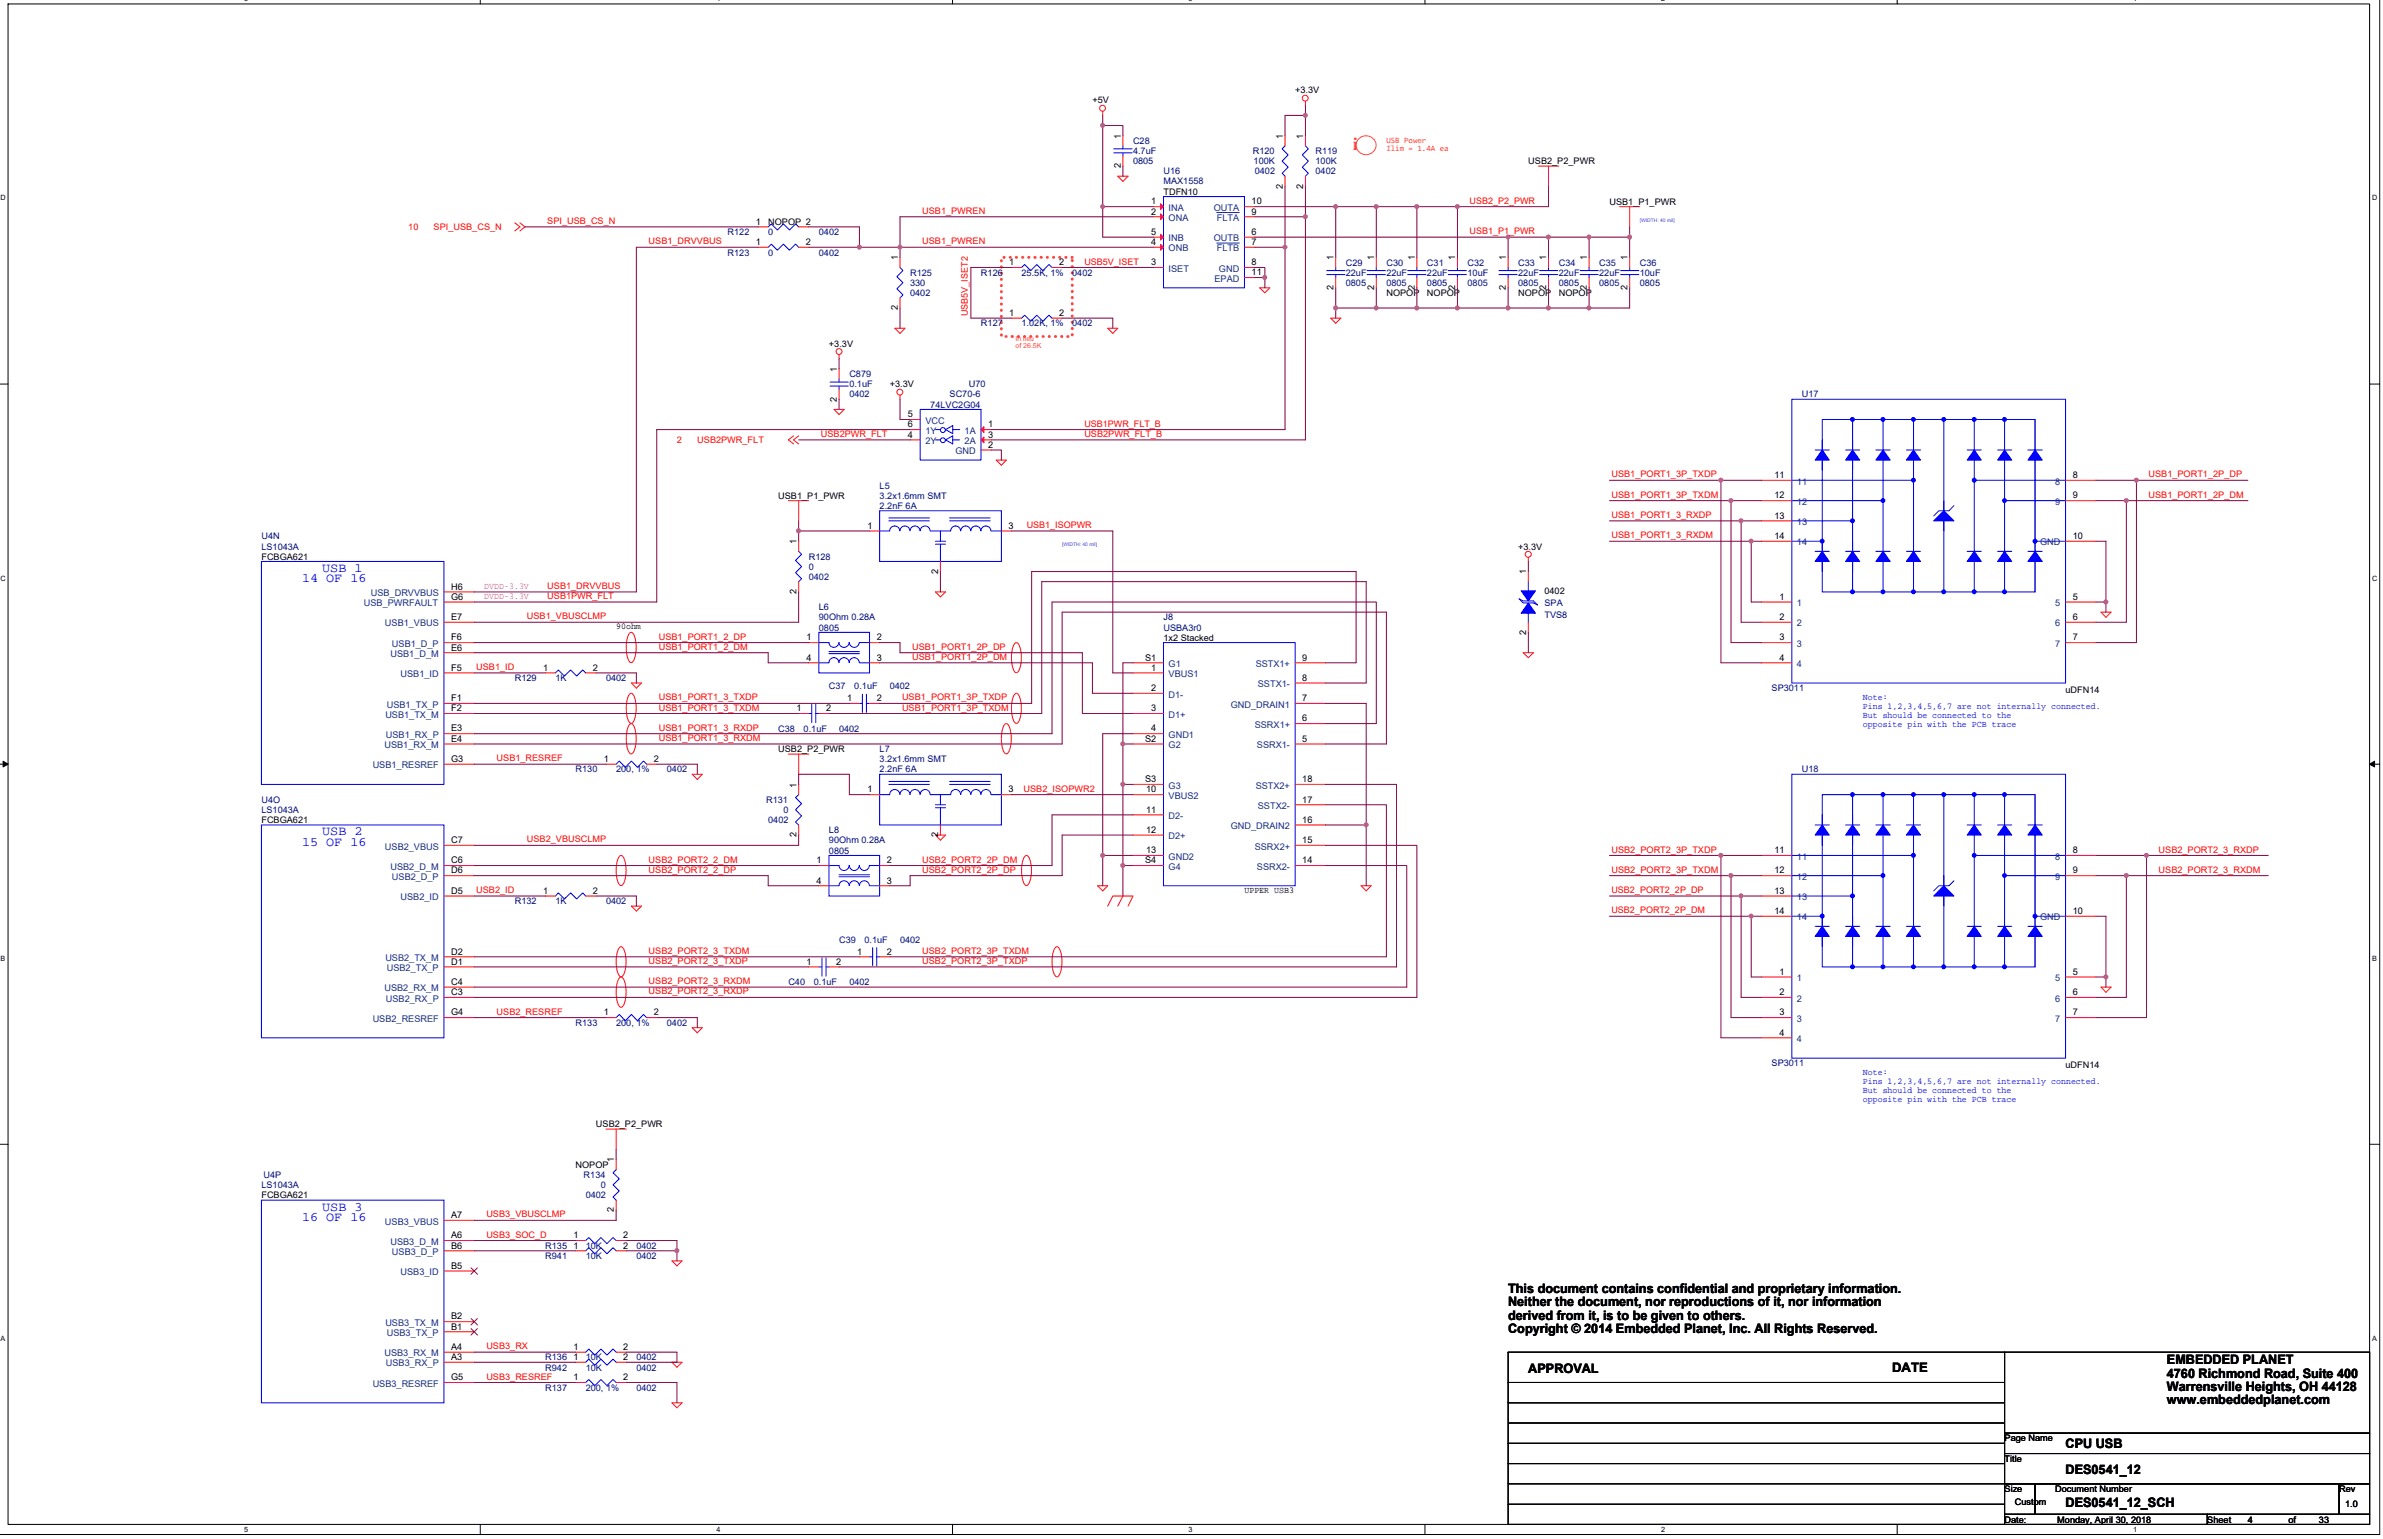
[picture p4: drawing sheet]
<svg xmlns="http://www.w3.org/2000/svg" width="275mm" height="177mm" viewBox="0 0 275 177" stroke-linecap="round" stroke-linejoin="round" font-family="sans-serif">
<defs><g id="words">
<text font-size="2.1" fill="#ff8000" x="156" y="17.3">i</text>
<g font-size="1.5" fill="#00f">
<text x="37.1" y="65.9">USB 1</text>
<text x="34.8" y="67.1">14 OF 16</text>
<text x="34.8" y="97.5">15 OF 16</text>
<text x="37.1" y="96.3">USB 2</text>
<text x="34.8" y="140.7">16 OF 16</text>
<text x="37.1" y="139.5">USB 3</text>
</g>
<g font-size="1.5">
<text x="173.9" y="149">This document contains confidential and proprietary information.</text>
<text x="173.9" y="150.6">Neither the document, nor reproductions of it, nor information</text>
<text x="173.9" y="152.1">derived from it, is to be given to others.</text>
<text x="173.9" y="153.7">Copyright © 2014 Embedded Planet, Inc. All Rights Reserved.</text>
<text x="176.2" y="158.3">APPROVAL</text>
<text x="218.1" y="158.2">DATE</text>
<text x="249.8" y="157.2">EMBEDDED PLANET</text>
<text x="249.8" y="158.8">4760 Richmond Road, Suite 400</text>
<text x="249.8" y="160.3">Warrensville Heights, OH 44128</text>
<text x="249.8" y="161.9">www.embeddedplanet.com</text>
<text x="238.1" y="166.9">CPU USB</text>
<text x="238.1" y="173.7">DES0541_12_SCH</text>
<text x="238.1" y="169.9">DES0541_12</text>
</g>
<g font-size="1.1">
<text x="129.2" y="16" transform="rotate(-90 129.2 16)">1</text>
<text x="147.9" y="16" transform="rotate(-90 147.9 16)">1</text>
<text x="150.2" y="16" transform="rotate(-90 150.2 16)">1</text>
<text x="129.2" y="19.4" transform="rotate(-90 129.2 19.4)">2</text>
<text x="132.7" y="23.6">1</text>
<text x="144.3" y="23.6">10</text>
<text x="147.9" y="21.7" transform="rotate(-90 147.9 21.7)">2</text>
<text x="150.2" y="21.7" transform="rotate(-90 150.2 21.7)">2</text>
<text x="87.1" y="25.9">1</text>
<text x="87.1" y="28.2">1</text>
<text x="92.9" y="28.2">2</text>
<text x="132.7" y="24.7">2</text>
<text x="132.7" y="28.2">4</text>
<text x="132.7" y="27.1">5</text>
<text x="144.3" y="27.1">6</text>
<text x="144.3" y="24.7">9</text>
<text x="144.3" y="28.2">7</text>
<text x="103.5" y="35.8" transform="rotate(-90 103.5 35.8)">2</text>
<text x="103.5" y="30" transform="rotate(-90 103.5 30)">1</text>
<text x="116.3" y="30.6">1</text>
<text x="122.1" y="30.6">2</text>
<text x="132.7" y="30.6">3</text>
<text x="144.3" y="30.6">8</text>
<text x="144.3" y="31.7">11</text>
<text x="153.7" y="33.4" transform="rotate(-90 153.7 33.4)">2</text>
<text x="153.7" y="30" transform="rotate(-90 153.7 30)">1</text>
<text x="158.4" y="33.4" transform="rotate(-90 158.4 33.4)">2</text>
<text x="158.4" y="30" transform="rotate(-90 158.4 30)">1</text>
<text x="163.1" y="33.4" transform="rotate(-90 163.1 33.4)">2</text>
<text x="163.1" y="30" transform="rotate(-90 163.1 30)">1</text>
<text x="167.8" y="33.4" transform="rotate(-90 167.8 33.4)">2</text>
<text x="167.8" y="30" transform="rotate(-90 167.8 30)">1</text>
<text x="173.6" y="33.4" transform="rotate(-90 173.6 33.4)">2</text>
<text x="173.6" y="30" transform="rotate(-90 173.6 30)">1</text>
<text x="178.3" y="33.4" transform="rotate(-90 178.3 33.4)">2</text>
<text x="178.3" y="30" transform="rotate(-90 178.3 30)">1</text>
<text x="182.9" y="33.4" transform="rotate(-90 182.9 33.4)">2</text>
<text x="182.9" y="30" transform="rotate(-90 182.9 30)">1</text>
<text x="187.6" y="33.4" transform="rotate(-90 187.6 33.4)">2</text>
<text x="187.6" y="30" transform="rotate(-90 187.6 30)">1</text>
<text x="116.3" y="36.4">1</text>
<text x="122.1" y="36.4">2</text>
<text x="96.5" y="46.3" transform="rotate(-90 96.5 46.3)">2</text>
<text x="96.5" y="42.9" transform="rotate(-90 96.5 42.9)">1</text>
<text x="104.7" y="49.3">6</text>
<text x="104.7" y="50.5">4</text>
<text x="104.7" y="48.1">5</text>
<text x="113.9" y="51.6">2</text>
<text x="113.9" y="49.3">1</text>
<text x="113.9" y="50.5">3</text>
<text x="204.6" y="55.1">11</text>
<text x="204.6" y="57.5">12</text>
<text x="204.6" y="59.8">13</text>
<text x="238.9" y="55.1">8</text>
<text x="238.9" y="57.5">9</text>
<text x="91.8" y="62.7" transform="rotate(-90 91.8 62.7)">1</text>
<text x="100" y="60.9">1</text>
<text x="116.3" y="60.9">3</text>
<text x="204.6" y="62.1">14</text>
<text x="238.9" y="62.1">10</text>
<text x="52" y="71.5">E7</text>
<text x="52" y="69.1">G6</text>
<text x="52" y="68">H6</text>
<text x="91.8" y="68.5" transform="rotate(-90 91.8 68.5)">2</text>
<text x="108.2" y="66.1" transform="rotate(-90 108.2 66.1)">2</text>
<text x="175.9" y="66.2" transform="rotate(-90 175.9 66.2)">1</text>
<text x="205.1" y="69.1">1</text>
<text x="205.1" y="71.5">2</text>
<text x="238.9" y="69.1">5</text>
<text x="238.9" y="71.5">6</text>
<text x="52" y="75">E6</text>
<text x="52" y="73.8">F6</text>
<text x="52" y="77.3">F5</text>
<text x="62.6" y="77.3">1</text>
<text x="68.3" y="77.3">2</text>
<text x="93" y="73.8">1</text>
<text x="93" y="76.1">4</text>
<text x="101.1" y="73.8">2</text>
<text x="101.1" y="76.1">3</text>
<text x="132" y="76.1">S1</text>
<text x="132.7" y="77.3">1</text>
<text x="150.1" y="76.1">9</text>
<text x="175.9" y="73.1" transform="rotate(-90 175.9 73.1)">2</text>
<text x="205.1" y="73.8">3</text>
<text x="205.1" y="76.1">4</text>
<text x="238.9" y="73.8">7</text>
<text x="52" y="82">F2</text>
<text x="52" y="80.8">F1</text>
<text x="91.8" y="82">1</text>
<text x="95.2" y="82">2</text>
<text x="97.7" y="80.8">1</text>
<text x="101.1" y="80.8">2</text>
<text x="132.7" y="79.7">2</text>
<text x="132.7" y="82">3</text>
<text x="150.1" y="78.5">8</text>
<text x="150.1" y="83.2">6</text>
<text x="150.1" y="80.8">7</text>
<text x="52" y="87.8">G3</text>
<text x="52" y="85.5">E4</text>
<text x="52" y="84.3">E3</text>
<text x="69.6" y="87.8">1</text>
<text x="75.4" y="87.8">2</text>
<text x="132" y="85.5">S2</text>
<text x="132.7" y="84.3">4</text>
<text x="150.1" y="85.5">5</text>
<text x="91.8" y="90.8" transform="rotate(-90 91.8 90.8)">1</text>
<text x="100" y="91.3">1</text>
<text x="116.3" y="91.3">3</text>
<text x="132" y="90.2">S3</text>
<text x="132.1" y="91.3">10</text>
<text x="132.1" y="93.7">11</text>
<text x="150.1" y="92.5">17</text>
<text x="150.1" y="90.2">18</text>
<text x="150.1" y="94.8">16</text>
<text x="52" y="97.2">C7</text>
<text x="52" y="99.5">C6</text>
<text x="52" y="100.7">D6</text>
<text x="91.8" y="96.5" transform="rotate(-90 91.8 96.5)">2</text>
<text x="94.1" y="99.5">1</text>
<text x="94.1" y="101.8">4</text>
<text x="102.2" y="99.5">2</text>
<text x="102.2" y="101.8">3</text>
<text x="108.2" y="96.5" transform="rotate(-90 108.2 96.5)">2</text>
<text x="132" y="99.5">S4</text>
<text x="132.1" y="96">12</text>
<text x="132.1" y="98.4">13</text>
<text x="150.1" y="97.2">15</text>
<text x="150.1" y="99.5">14</text>
<text x="204.6" y="98.4">11</text>
<text x="204.6" y="100.7">12</text>
<text x="238.9" y="98.4">8</text>
<text x="238.9" y="100.7">9</text>
<text x="52" y="103">D5</text>
<text x="62.6" y="103">1</text>
<text x="68.3" y="103">2</text>
<text x="204.6" y="103">13</text>
<text x="204.6" y="105.4">14</text>
<text x="238.9" y="105.4">10</text>
<text x="52" y="113.5">C4</text>
<text x="52" y="110">D2</text>
<text x="52" y="111.2">D1</text>
<text x="93" y="111.2">1</text>
<text x="96.4" y="111.2">2</text>
<text x="98.8" y="110">1</text>
<text x="102.2" y="110">2</text>
<text x="205.1" y="112.4">1</text>
<text x="238.9" y="112.4">5</text>
<text x="52" y="117">G4</text>
<text x="52" y="114.7">C3</text>
<text x="69.6" y="117">1</text>
<text x="75.4" y="117">2</text>
<text x="205.1" y="114.7">2</text>
<text x="205.1" y="117">3</text>
<text x="205.1" y="119.4">4</text>
<text x="238.9" y="114.7">6</text>
<text x="238.9" y="117">7</text>
<text x="70.8" y="134" transform="rotate(-90 70.8 134)">1</text>
<text x="52" y="140.4">A7</text>
<text x="52" y="142.7">A6</text>
<text x="52" y="143.9">B6</text>
<text x="66.1" y="143.9">1</text>
<text x="66.1" y="142.7">1</text>
<text x="70.8" y="139.8" transform="rotate(-90 70.8 139.8)">2</text>
<text x="71.9" y="143.9">2</text>
<text x="71.9" y="142.7">2</text>
<text x="52" y="146.3">B5</text>
<text x="52" y="155.6">A4</text>
<text x="52" y="152.1">B2</text>
<text x="52" y="153.3">B1</text>
<text x="66.1" y="155.6">1</text>
<text x="71.9" y="155.6">2</text>
<text x="52" y="159.1">G5</text>
<text x="52" y="156.8">A3</text>
<text x="66.1" y="156.8">1</text>
<text x="66.1" y="159.1">1</text>
<text x="71.9" y="156.8">2</text>
<text x="71.9" y="159.1">2</text>
</g>
<g font-size="1.1" fill="#004080">
<text x="134.7" y="24.3">INA</text>
<text x="134.7" y="25.5">ONA</text>
<text x="134.7" y="29">ONB</text>
<text x="134.7" y="27.8">INB</text>
<text x="139.9" y="24.3">OUTA</text>
<text x="139.9" y="27.8">OUTB</text>
<text x="140.3" y="25.5">FLTA</text>
<text x="140.3" y="29">FLTB</text>
<text x="134.7" y="31.3">ISET</text>
<text x="140" y="32.5">EPAD</text>
<text x="140.5" y="31.3">GND</text>
<text x="106.7" y="50">1Y</text>
<text x="106.7" y="51.2">2Y</text>
<text x="106.7" y="48.8">VCC</text>
<text x="110.1" y="52.4">GND</text>
<text x="111.2" y="50">1A</text>
<text x="111.2" y="51.2">2A</text>
<text x="207.2" y="55.8">11</text>
<text x="207.2" y="58.2">12</text>
<text x="236.9" y="55.8">8</text>
<text x="236.9" y="58.2">9</text>
<text x="207.2" y="60.5">13</text>
<text x="207.2" y="62.9">14</text>
<text x="235.2" y="62.9">GND</text>
<text x="41.9" y="69.9">USB_PWRFAULT</text>
<text x="42.8" y="68.7">USB_DRVVBUS</text>
<text x="207.2" y="69.9">1</text>
<text x="236.9" y="69.9">5</text>
<text x="44.4" y="72.2">USB1_VBUS</text>
<text x="45" y="75.7">USB1_D_M</text>
<text x="45.2" y="74.6">USB1_D_P</text>
<text x="134.7" y="76.9">G1</text>
<text x="144.8" y="76.9">SSTX1+</text>
<text x="207.2" y="72.2">2</text>
<text x="207.2" y="74.6">3</text>
<text x="207.2" y="76.9">4</text>
<text x="236.9" y="72.2">6</text>
<text x="236.9" y="74.6">7</text>
<text x="44.4" y="82.7">USB1_TX_M</text>
<text x="44.6" y="81.6">USB1_TX_P</text>
<text x="46.2" y="78.1">USB1_ID</text>
<text x="134.7" y="78.1">VBUS1</text>
<text x="134.7" y="80.4">D1-</text>
<text x="134.7" y="82.7">D1+</text>
<text x="141.9" y="81.6">GND_DRAIN1</text>
<text x="144.6" y="83.9">SSRX1+</text>
<text x="145" y="79.2">SSTX1-</text>
<text x="43" y="88.6">USB1_RESREF</text>
<text x="44.3" y="86.2">USB1_RX_M</text>
<text x="44.5" y="85.1">USB1_RX_P</text>
<text x="134.7" y="85.1">GND1</text>
<text x="134.7" y="86.2">G2</text>
<text x="144.9" y="86.2">SSRX1-</text>
<text x="134.7" y="92.1">VBUS2</text>
<text x="134.7" y="94.4">D2-</text>
<text x="134.7" y="90.9">G3</text>
<text x="141.9" y="95.6">GND_DRAIN2</text>
<text x="144.8" y="90.9">SSTX2+</text>
<text x="145" y="93.3">SSTX2-</text>
<text x="44.4" y="97.9">USB2_VBUS</text>
<text x="45" y="100.3">USB2_D_M</text>
<text x="45.2" y="101.4">USB2_D_P</text>
<text x="134.7" y="96.7">D2+</text>
<text x="134.7" y="99.1">GND2</text>
<text x="134.7" y="100.3">G4</text>
<text x="144.6" y="97.9">SSRX2+</text>
<text x="144.9" y="100.3">SSRX2-</text>
<text x="207.2" y="99.1">11</text>
<text x="207.2" y="101.4">12</text>
<text x="236.9" y="99.1">8</text>
<text x="236.9" y="101.4">9</text>
<text x="46.2" y="103.8">USB2_ID</text>
<text x="207.2" y="103.8">13</text>
<text x="207.2" y="106.1">14</text>
<text x="235.2" y="106.1">GND</text>
<text x="44.4" y="110.8">USB2_TX_M</text>
<text x="44.6" y="111.9">USB2_TX_P</text>
<text x="207.2" y="113.1">1</text>
<text x="236.9" y="113.1">5</text>
<text x="43" y="117.8">USB2_RESREF</text>
<text x="44.3" y="114.3">USB2_RX_M</text>
<text x="44.5" y="115.5">USB2_RX_P</text>
<text x="207.2" y="115.5">2</text>
<text x="207.2" y="117.8">3</text>
<text x="236.9" y="115.5">6</text>
<text x="236.9" y="117.8">7</text>
<text x="207.2" y="120.1">4</text>
<text x="44.4" y="141.2">USB3_VBUS</text>
<text x="45" y="143.5">USB3_D_M</text>
<text x="45.2" y="144.7">USB3_D_P</text>
<text x="46.2" y="147">USB3_ID</text>
<text x="44.4" y="152.8">USB3_TX_M</text>
<text x="44.6" y="154">USB3_TX_P</text>
<text x="43" y="159.8">USB3_RESREF</text>
<text x="44.3" y="156.3">USB3_RX_M</text>
<text x="44.5" y="157.5">USB3_RX_P</text>
</g>
<g font-size="1">
<text x="125.9" y="11.9">+5V</text>
<text x="149.3" y="10.8">+3.3V</text>
<text x="134.1" y="22.4">TDFN10</text>
<text x="176.2" y="18.9">USB2_P2_PWR</text>
<text x="185.5" y="23.6">USB1_P1_PWR</text>
<text x="88.6" y="25.9">NOPOP 2</text>
<text x="159.8" y="34.1">NOPOP</text>
<text x="164.5" y="34.1">NOPOP</text>
<text x="175" y="34.1">NOPOP</text>
<text x="179.7" y="34.1">NOPOP</text>
<text x="95.6" y="40">+3.3V</text>
<text x="102.6" y="44.6">+3.3V</text>
<text x="89.7" y="57.5">USB1_P1_PWR</text>
<text x="30.1" y="64.5">FCBGA621</text>
<text x="175" y="63.3">+3.3V</text>
<text x="178.1" y="68.5">0402</text>
<text x="71" y="72.5">90ohm</text>
<text x="134.1" y="73.8">1x2 Stacked</text>
<text x="238.1" y="79.9">uDFN14</text>
<text x="89.7" y="86.7">USB2_P2_PWR</text>
<text x="30.1" y="94.9">FCBGA621</text>
<text x="143.5" y="102.9">UPPER USB3</text>
<text x="238.1" y="123.2">uDFN14</text>
<text x="68.7" y="129.9">USB2_P2_PWR</text>
<text x="66.4" y="134.6">NOPOP</text>
<text x="30.1" y="138.1">FCBGA621</text>
<text x="231.1" y="166.1">Page Name</text>
<text x="231.1" y="168.5">Title</text>
<text x="231.1" y="172">Size</text>
<text x="232.3" y="173.5">Custom</text>
<text x="236.9" y="172">Document Number</text>
<text x="269.7" y="172">Rev</text>
<text x="270.4" y="173.7">1.0</text>
<text x="231.1" y="175.5">Date:</text>
<text x="237.2" y="175.5">Monday, April 30, 2018</text>
<text x="254.5" y="175.5">Sheet</text>
<text x="259.1" y="175.5">4</text>
<text x="263.8" y="175.5">of</text>
<text x="267.3" y="175.5">33</text>
</g>
<g font-size="1" fill="#000080">
<text x="130.6" y="16.6">C28</text>
<text x="130.6" y="17.8">4.7uF</text>
<text x="144.4" y="17.8">R120</text>
<text x="151.7" y="17.8">R119</text>
<text x="130.6" y="18.9">0805</text>
<text x="134.1" y="20.1">U16</text>
<text x="134.1" y="21.3">MAX1558</text>
<text x="144.5" y="18.9">100K</text>
<text x="144.6" y="20.1">0402</text>
<text x="151.7" y="18.9">100K</text>
<text x="151.7" y="20.1">0402</text>
<text x="83.9" y="27.1">R122</text>
<text x="83.9" y="29.5">R123</text>
<text x="88.6" y="27.1">0</text>
<text x="88.6" y="29.5">0</text>
<text x="94.4" y="27.1">0402</text>
<text x="94.4" y="29.5">0402</text>
<text x="104.9" y="31.8">R125</text>
<text x="104.9" y="32.9">330</text>
<text x="104.9" y="34.1">0402</text>
<text x="113.1" y="31.8">R126</text>
<text x="117.8" y="31.8">25.5K, 1%</text>
<text x="123.6" y="31.8">0402</text>
<text x="155.1" y="30.6">C29</text>
<text x="155.1" y="31.8">22uF</text>
<text x="155.1" y="32.9">0805</text>
<text x="159.8" y="30.6">C30</text>
<text x="159.8" y="31.8">22uF</text>
<text x="159.8" y="32.9">0805</text>
<text x="164.5" y="30.6">C31</text>
<text x="164.5" y="31.8">22uF</text>
<text x="164.5" y="32.9">0805</text>
<text x="169.2" y="30.6">C32</text>
<text x="169.2" y="31.8">10uF</text>
<text x="169.2" y="32.9">0805</text>
<text x="175" y="30.6">C33</text>
<text x="175" y="31.8">22uF</text>
<text x="175" y="32.9">0805</text>
<text x="179.7" y="30.6">C34</text>
<text x="179.7" y="31.8">22uF</text>
<text x="179.7" y="32.9">0805</text>
<text x="184.4" y="30.6">C35</text>
<text x="184.4" y="31.8">22uF</text>
<text x="184.4" y="32.9">0805</text>
<text x="189" y="30.6">C36</text>
<text x="189" y="31.8">10uF</text>
<text x="189" y="32.9">0805</text>
<text x="113.1" y="37.6">R127</text>
<text x="117.8" y="37.6">1.02K, 1%</text>
<text x="123.6" y="37.6">0402</text>
<text x="97.9" y="43.5">C879</text>
<text x="97.9" y="44.6">0.1uF</text>
<text x="97.9" y="45.8">0402</text>
<text x="107.2" y="47">74LVC2G04</text>
<text x="109.5" y="45.8">SC70-6</text>
<text x="111.7" y="44.6">U70</text>
<text x="207.7" y="45.8">U17</text>
<text x="101.4" y="56.3">L5</text>
<text x="101.4" y="58.7">2.2nF 6A</text>
<text x="101.4" y="57.5">3.2x1.6mm SMT</text>
<text x="30.1" y="63.3">LS1043A</text>
<text x="30.1" y="62.2">U4N</text>
<text x="93.2" y="64.5">R128</text>
<text x="93.2" y="65.7">0</text>
<text x="93.2" y="66.8">0402</text>
<text x="94.4" y="70.3">L6</text>
<text x="94.4" y="71.5">90Ohm 0.28A</text>
<text x="134.1" y="71.5">J8</text>
<text x="178.1" y="71.3">TVS8</text>
<text x="178.1" y="69.9">SPA</text>
<text x="94.4" y="72.7">0805</text>
<text x="134.1" y="72.7">USBA3r0</text>
<text x="59.3" y="78.5">R129</text>
<text x="64" y="78.5">1K</text>
<text x="69.9" y="78.5">0402</text>
<text x="95.6" y="79.4">C37</text>
<text x="98.5" y="79.4">0.1uF</text>
<text x="102.6" y="79.4">0402</text>
<text x="204.2" y="79.7">SP3011</text>
<text x="66.4" y="89">R130</text>
<text x="71" y="89">200, 1%</text>
<text x="76.9" y="89">0402</text>
<text x="89.7" y="84.4">C38</text>
<text x="92.6" y="84.4">0.1uF</text>
<text x="96.7" y="84.4">0402</text>
<text x="101.4" y="86.7">L7</text>
<text x="101.4" y="89">2.2nF 6A</text>
<text x="101.4" y="87.9">3.2x1.6mm SMT</text>
<text x="207.7" y="89">U18</text>
<text x="30.1" y="93.7">LS1043A</text>
<text x="30.1" y="92.6">U4O</text>
<text x="88.3" y="92.6">R131</text>
<text x="88.6" y="94.9">0402</text>
<text x="90.3" y="93.7">0</text>
<text x="95.6" y="96">L8</text>
<text x="95.6" y="97.2">90Ohm 0.28A</text>
<text x="95.6" y="98.4">0805</text>
<text x="59.3" y="104.2">R132</text>
<text x="64" y="104.2">1K</text>
<text x="69.9" y="104.2">0402</text>
<text x="90.9" y="113.6">C40</text>
<text x="93.8" y="113.6">0.1uF</text>
<text x="96.7" y="108.7">C39</text>
<text x="97.9" y="113.6">0402</text>
<text x="99.6" y="108.7">0.1uF</text>
<text x="103.8" y="108.7">0402</text>
<text x="66.4" y="118.2">R133</text>
<text x="71" y="118.2">200, 1%</text>
<text x="76.9" y="118.2">0402</text>
<text x="204.2" y="122.9">SP3011</text>
<text x="30.1" y="136.9">LS1043A</text>
<text x="30.4" y="135.8">U4P</text>
<text x="67.3" y="135.8">R134</text>
<text x="69.3" y="136.9">0</text>
<text x="62.9" y="143.9">R135</text>
<text x="67.5" y="143.9">10K</text>
<text x="67.5" y="138.1">0402</text>
<text x="73.4" y="143.9">0402</text>
<text x="62.9" y="145.1">R941</text>
<text x="67.5" y="145.1">10K</text>
<text x="73.4" y="145.1">0402</text>
<text x="62.9" y="158">R942</text>
<text x="62.9" y="156.8">R136</text>
<text x="62.9" y="160.3">R137</text>
<text x="67.5" y="158">10K</text>
<text x="67.5" y="156.8">10K</text>
<text x="67.5" y="160.3">200, 1%</text>
<text x="73.4" y="160.3">0402</text>
<text x="73.4" y="158">0402</text>
<text x="73.4" y="156.8">0402</text>
</g>
<g font-size="1" fill="#f00">
<text x="169.4" y="23.5">USB2_P2_PWR</text>
<text x="47.1" y="26.5">10</text>
<text x="50" y="26.5">SPI_USB_CS_N</text>
<text x="63.1" y="25.8">SPI_USB_CS_N</text>
<text x="74.8" y="28.2">USB1_DRVVBUS</text>
<text x="106.3" y="28.2">USB1_PWREN</text>
<text x="106.3" y="24.6">USB1_PWREN</text>
<text x="169.4" y="27">USB1_P1_PWR</text>
<text x="125" y="30.5">USB5V_ISET</text>
<text x="111.6" y="36.4" transform="rotate(-90 111.6 36.4)">USB5V_ISET2</text>
<text x="78" y="51.1">2</text>
<text x="80.4" y="51.1">USB2PWR_FLT</text>
<text x="94.6" y="50.4">USB2PWR_FLT</text>
<text x="125" y="49.2">USB1PWR_FLT_B</text>
<text x="125" y="50.4">USB2PWR_FLT_B</text>
<text x="185.8" y="59.7">USB1_PORT1_3_RXDP</text>
<text x="185.8" y="57.4">USB1_PORT1_3P_TXDM</text>
<text x="185.8" y="55">USB1_PORT1_3P_TXDP</text>
<text x="247.7" y="57.4">USB1_PORT1_2P_DM</text>
<text x="247.7" y="55">USB1_PORT1_2P_DP</text>
<text x="118.4" y="60.9">USB1_ISOPWR</text>
<text x="185.8" y="62.1">USB1_PORT1_3_RXDM</text>
<text x="60.7" y="71.4">USB1_VBUSCLMP</text>
<text x="63.1" y="67.9">USB1_DRVVBUS</text>
<text x="63.1" y="69.1">USB1PWR_FLT</text>
<text x="54.9" y="77.2">USB1_ID</text>
<text x="75.9" y="73.7">USB1_PORT1_2_DP</text>
<text x="75.9" y="74.9">USB1_PORT1_2_DM</text>
<text x="105.2" y="76.1">USB1_PORT1_2P_DM</text>
<text x="105.2" y="74.9">USB1_PORT1_2P_DP</text>
<text x="75.9" y="81.9">USB1_PORT1_3_TXDM</text>
<text x="75.9" y="80.7">USB1_PORT1_3_TXDP</text>
<text x="104" y="81.9">USB1_PORT1_3P_TXDM</text>
<text x="104" y="80.7">USB1_PORT1_3P_TXDP</text>
<text x="57.3" y="87.7">USB1_RESREF</text>
<text x="75.9" y="84.2">USB1_PORT1_3_RXDP</text>
<text x="75.9" y="85.4">USB1_PORT1_3_RXDM</text>
<text x="118" y="91.3">USB2_ISOPWR2</text>
<text x="60.7" y="97.1">USB2_VBUSCLMP</text>
<text x="74.8" y="99.4">USB2_PORT2_2_DM</text>
<text x="74.8" y="100.6">USB2_PORT2_2_DP</text>
<text x="106.3" y="100.6">USB2_PORT2_2P_DP</text>
<text x="106.3" y="99.4">USB2_PORT2_2P_DM</text>
<text x="185.8" y="98.3">USB2_PORT2_3P_TXDP</text>
<text x="185.8" y="100.6">USB2_PORT2_3P_TXDM</text>
<text x="248.9" y="98.3">USB2_PORT2_3_RXDP</text>
<text x="248.9" y="100.6">USB2_PORT2_3_RXDM</text>
<text x="54.9" y="102.9">USB2_ID</text>
<text x="185.8" y="105.3">USB2_PORT2_2P_DM</text>
<text x="185.8" y="102.9">USB2_PORT2_2P_DP</text>
<text x="74.8" y="110">USB2_PORT2_3_TXDM</text>
<text x="74.8" y="111.1">USB2_PORT2_3_TXDP</text>
<text x="74.8" y="113.4">USB2_PORT2_3_RXDM</text>
<text x="106.3" y="111.1">USB2_PORT2_3P_TXDP</text>
<text x="106.3" y="110">USB2_PORT2_3P_TXDM</text>
<text x="57.3" y="117">USB2_RESREF</text>
<text x="74.8" y="114.6">USB2_PORT2_3_RXDP</text>
<text x="56.1" y="140.3">USB3_VBUSCLMP</text>
<text x="56.1" y="142.7">USB3_SOC_D</text>
<text x="56.1" y="155.5">USB3_RX</text>
<text x="56.1" y="159">USB3_RESREF</text>
</g>
<g font-size="1" fill="#f0f">
<text x="55.8" y="67.9">DVDD-3.3V</text>
<text x="55.8" y="69">DVDD-3.3V</text>
</g>
<g font-size="1" fill="#00f">
<text x="214.8" y="80.7">Note:</text>
<text x="214.8" y="81.8">Pins 1,2,3,4,5,6,7 are not internally connected.</text>
<text x="214.8" y="82.8">But should be connected to the</text>
<text x="214.8" y="83.8">opposite pin with the PCB trace</text>
<text x="214.8" y="123.9">Note:</text>
<text x="214.8" y="125">Pins 1,2,3,4,5,6,7 are not internally connected.</text>
<text x="214.8" y="126">But should be connected to the</text>
<text x="214.8" y="127.1">opposite pin with the PCB trace</text>
</g>
<g font-size=".9" fill="#ff8000">
<text x="159.8" y="16.5">USB Power</text>
<text x="159.8" y="17.4">Ilim = 1.4A ea</text>
</g>
<g font-size=".8">
<text x="28.1" y=".2">5</text>
<text x="82.6" y=".2">4</text>
<text x="137" y=".2">3</text>
<text x="191.5" y=".2">2</text>
<text x="245.9" y=".2">1</text>
<text x=".1" y="23.1">D</text>
<text x="273.5" y="23.1">D</text>
<text x=".1" y="66.9">C</text>
<text x="273.5" y="66.9">C</text>
<text x=".1" y="110.7">B</text>
<text x="273.5" y="110.7">B</text>
<text x=".1" y="154.5">A</text>
<text x="273.5" y="154.5">A</text>
<text x="28.1" y="176.6">5</text>
<text x="82.6" y="176.6">4</text>
<text x="137" y="176.6">3</text>
<text x="191.5" y="176.6">2</text>
<text x="245.9" y="176.6">1</text>
</g>
<g font-size=".8" fill="#ff8000">
<text x="117.1" y="39.3">In lieu</text>
<text x="117.1" y="40.1">of 26.5K</text>
</g>
<g font-size=".6" fill="#8000ff">
<text x="189" y="25.5">[WIDTH: 40 mil]</text>
<text x="122.4" y="62.9">[WIDTH: 40 mil]</text>
</g>
</g></defs>
<path d="M274.3 -.1v177h-274.4M.9 .5h272.3v175.2h-272.3z" fill="none" stroke="#000" stroke-width=".12"/>
<g fill="#fff">
<path d="M28.1 -.1h.5v.4h-.5z"/>
<path d="M28.1 175.8h.5v1h-.5z"/>
</g>
<path d="M55.4 -.1v.6M55.4 175.7v1.2" fill="none" stroke="#000" stroke-width=".12"/>
<g fill="#fff">
<path d="M82.6 -.1h.5v.4h-.5z"/>
<path d="M82.6 175.8h.5v1h-.5z"/>
</g>
<path d="M109.8 -.1v.6M109.8 175.7v1.2" fill="none" stroke="#000" stroke-width=".12"/>
<g fill="#fff">
<path d="M137 -.1h.5v.4h-.5z"/>
<path d="M137 175.8h.5v1h-.5z"/>
</g>
<path d="M164.3 -.1v.6M164.3 175.7v1.2" fill="none" stroke="#000" stroke-width=".12"/>
<g fill="#fff">
<path d="M191.5 -.1h.5v.4h-.5z"/>
<path d="M191.5 175.8h.5v1h-.5z"/>
</g>
<path d="M218.7 -.1v.6M218.7 175.7v1.2" fill="none" stroke="#000" stroke-width=".12"/>
<g fill="#fff">
<path d="M245.9 -.1h.5v.4h-.5z"/>
<path d="M245.9 175.8h.5v1h-.5z"/>
<path d="M.1 22.4h.6v.9h-.6z"/>
<path d="M273.5 22.4h.6v.9h-.6z"/>
<path d="M.1 66.2h.6v.9h-.6z"/>
<path d="M273.5 66.2h.6v.9h-.6z"/>
</g>
<path d="M-.1 44.3h1M273.2 44.3h1.1" fill="none" stroke="#000" stroke-width=".12"/>
<g fill="#fff">
<path d="M.1 110h.5v.9h-.5z"/>
<path d="M273.5 110h.5v.9h-.5z"/>
</g>
<path d="M-.1 88.1h1M273.2 88.1h1.1" fill="none" stroke="#000" stroke-width=".12"/>
<path d="M.4 87.7l.5 .4-.5 .3zM273.2 88.1l.5-.4v.7z" fill="#000" stroke="#000" stroke-width=".12"/>
<g fill="#fff">
<path d="M.1 153.8h.5v.9h-.5z"/>
<path d="M273.5 153.8h.5v.9h-.5z"/>
</g>
<g fill="none" stroke="#000" stroke-width=".12">
<path d="M-.1 131.9h1M273.2 131.9h1.1M173.9 159.4h57.2M231.1 155.9h42.1v9.3h-42.1zM231.1 155.9h-57.2v19.8h57.2M173.9 173.4h57.2M173.9 171h57.2M173.9 168.7h57.2M173.9 166.4h57.2M173.9 164h57.2M173.9 161.7h57.2M231.1 165.2h42.1v2.3h-42.1z"/>
<path d="M231.1 167.5h42.1v3.5h-42.1zM231.1 171h3.5v3.6h-3.5zM231.1 174.6h23.4v1.1h-23.4zM234.6 171h35.1v3.6h-35.1zM254.5 174.6h18.7v1.1h-18.7zM269.7 171h3.5v3.6h-3.5z"/>
</g>
<g fill="none" stroke="#f00" stroke-width=".12">
<path d="M127.1 12.8v.5M129.5 15.7v1.1M129.5 18v1.1M148.1 15.7v1.1M150.5 11.7v.4M150.5 15.7v1.1M177.4 19.1h2.3M178.5 19.1v2.4M59.3 25.7l.6 .5-.6 .4M59.9 25.7l.6 .5-.6 .4M87.4 26.2h1.2M87.4 28.5h1.2"/>
<path d="M92.1 26.2h1.1M92.1 28.5h1.1M103.2 37.8h1.1l-.5 .6zM103.8 29.7v1.1M103.8 34.3v1.2M116.6 30.8h1.2M116.6 36.7h1.2M121.3 30.8h1.1M121.3 36.7h1.1M127.7 37.8h1.2l-.6 .6zM128.9 20.3h1.1l-.5 .6zM133 23.8h1.1"/>
<path d="M133 25h1.1M133 28.5h1.1M133 27.3h1.1M133 30.8h1.1M143.5 30.8h1.1M143.5 23.8h1.1M143.5 27.3h1.1M143.5 25h1.1M143.5 28.5h1.1M143.5 32h1.1M145.2 33.2h1.2l-.6 .6zM148.1 20.3v1.2"/>
<path d="M150.5 20.3v1.2M153.4 36.7h1.2l-.6 .6zM154 29.7v1.1M154 32v1.2M158.7 29.7v1.1M158.7 32v1.2M163.3 29.7v1.1M163.3 32v1.2M168 29.7v1.1M168 32v1.2M173.9 29.7v1.1M173.9 32v1.2"/>
<path d="M178.5 29.7v1.1M178.5 32v1.2M183.2 29.7v1.1M183.2 32v1.2M186.7 23.8h2.3M187.9 23.8v2.4M187.9 29.7v1.1M187.9 32v1.2M90.9 57.7h2.3M91.5 50.2l-.6 .5 .6 .5M92.1 57.7v2.3M92.1 50.2l-.6 .5 .6 .5"/>
<path d="M96.2 47.2h1.1l-.6 .6zM96.7 40.9v.4M96.7 42.5v1.2M96.7 44.9v1.1M103.8 45.6v.4M104.9 49.5h1.2M104.9 50.7h1.2M104.9 48.4h1.2M113.1 49.5h1.2M113.1 50.7h1.2M113.1 51.9h1.2M114.8 53h1.2l-.6 .6z"/>
<path d="M203.1 55.4h3.5M203.1 57.7h3.5M238.1 55.4h3.5M238.1 57.7h3.5M51.2 68.2h3.5M51.2 69.4h3.5M51.2 74.1h3.5M51.2 75.2h3.5M51.2 71.7h3.5M51.2 77.6h3.5M62.9 77.6h1.1M67.5 77.6h1.2"/>
<path d="M72.6 73l.2-.1a1.26 1.26 0 0 1 .5 1.2 3.6 3.6 0 0 1-.4 2.2l-.1 .1a1.25 1.25 0 0 1-.6-1.2 3.6 3.6 0 0 1 .4-2.2zM72.8 78.7h1.2l-.6 .6zM92.1 62.4v1.2M92.1 67v1.2M93.2 74.1h1.2M93.2 76.4h1.2M100.2 61.2h1.2M100.2 74.1h1.2M100.2 76.4h1.2M107.8 68.2h1.2l-.6 .6zM108.4 64.7v1.2M115.4 61.2h1.2"/>
<path d="M117 74.2l.2-.1a1.26 1.26 0 0 1 .5 1.2 3.5 3.5 0 0 1-.4 2.2h-.1a1.24 1.24 0 0 1-.6-1.1 3.5 3.5 0 0 1 .4-2.2zM130.6 77.6h3.5M130.6 79.9h3.5M130.6 76.4h3.5M149.3 78.7h3.5M149.3 76.4h3.5M175.6 75.2h1.2l-.6 .6zM176.2 64.3v.4M176.2 65.9v1.1M176.2 71.7v1.2M203.1 60h3.5M203.1 62.4h3.5"/>
<path d="M203.1 69.4h3.5M203.1 71.7h3.5M203.1 74.1h3.5M203.1 76.4h3.5M238.1 62.4h3.5M238.1 69.4h3.5M238.1 71.7h3.5M238.1 74.1h3.5M242.2 70.6h1.2l-.6 .6zM51.2 81.1h3.5M51.2 82.2h3.5M51.2 84.6h3.5"/>
<path d="M51.2 85.8h3.5M51.2 88.1h3.5M51.2 99.8h3.5M51.2 97.4h3.5M69.9 88.1h1.1M71.4 98.7l.2-.1a1.26 1.26 0 0 1 .5 1.2 3.5 3.5 0 0 1-.3 2.2l-.2 .1a1.24 1.24 0 0 1-.5-1.2 3.5 3.5 0 0 1 .3-2.2zM72.6 80l.2-.1a1.26 1.26 0 0 1 .5 1.2 3.5 3.5 0 0 1-.4 2.2l-.1 .1a1.24 1.24 0 0 1-.6-1.2 3.5 3.5 0 0 1 .4-2.2zM72.6 83.5l.2-.1a1.26 1.26 0 0 1 .5 1.2 3.6 3.6 0 0 1-.4 2.2l-.1 .1a1.25 1.25 0 0 1-.6-1.2 3.6 3.6 0 0 1 .4-2.2zM74.5 88.1h1.2M79.8 89.2h1.2l-.6 .6zM90.9 86.9h2.3M92.1 82.2h1.1"/>
<path d="M92.1 86.9v2.3M92.1 90.4v1.2M92.1 95.1v1.2M94.4 99.8h1.2M94.4 82.2h1.2M97.9 81.1h1.2M100.2 91.6h1.2M100.2 81.1h1.2M101.4 99.8h1.2M107.8 96.3h1.2l-.6 .5zM108.4 95.1v1.2M115.4 91.6h1.2"/>
<path d="M115.8 83.5l.2-.1a1.26 1.26 0 0 1 .6 1.2 3.6 3.6 0 0 1-.4 2.2l-.2 .1a1.25 1.25 0 0 1-.5-1.2 3.6 3.6 0 0 1 .3-2.2zM117 80l.2-.1a1.26 1.26 0 0 1 .5 1.2 3.5 3.5 0 0 1-.4 2.2l-.1 .1a1.24 1.24 0 0 1-.6-1.2 3.5 3.5 0 0 1 .4-2.2zM118.2 98.7l.1-.1a1.26 1.26 0 0 1 .6 1.2 3.5 3.5 0 0 1-.4 2.2l-.2 .1a1.24 1.24 0 0 1-.5-1.2 3.5 3.5 0 0 1 .4-2.2zM130.6 82.2h3.5M130.6 84.6h3.5M130.6 91.6h3.5M130.6 93.9h3.5M130.6 96.3h3.5M130.6 98.6h3.5M130.6 85.8h3.5M130.6 90.4h3.5M130.6 99.8h3.5"/>
<path d="M149.3 85.8h3.5M149.3 83.4h3.5M149.3 81.1h3.5M149.3 99.8h3.5M149.3 97.4h3.5M149.3 95.1h3.5M149.3 92.8h3.5M149.3 90.4h3.5M203.1 98.6h3.5M238.1 98.6h3.5M51.2 100.9h3.5M51.2 103.3h3.5"/>
<path d="M51.2 111.5h3.5M51.2 110.3h3.5M51.2 115h3.5M51.2 113.8h3.5M51.2 117.3h3.5M62.9 103.3h1.1M67.5 103.3h1.2M69.9 117.3h1.1M71.4 112.7l.2-.1a1.26 1.26 0 0 1 .5 1.2 3.6 3.6 0 0 1-.3 2.2l-.2 .1a1.25 1.25 0 0 1-.5-1.2 3.6 3.6 0 0 1 .3-2.2zM71.4 109.2l.2-.1a1.26 1.26 0 0 1 .5 1.2 3.5 3.5 0 0 1-.3 2.2l-.2 .1a1.24 1.24 0 0 1-.5-1.2 3.5 3.5 0 0 1 .3-2.2zM72.8 104.4h1.2l-.6 .6zM74.5 117.3h1.2"/>
<path d="M79.8 118.5h1.2l-.6 .6zM93.2 111.5h1.2M94.4 102.1h1.2M95.6 111.5h1.1M99.1 110.3h1.1M101.4 102.1h1.2M101.4 110.3h1.2M121.7 109.2l.2-.1a1.26 1.26 0 0 1 .5 1.2 3.5 3.5 0 0 1-.4 2.2l-.1 .1a1.24 1.24 0 0 1-.6-1.2 3.5 3.5 0 0 1 .4-2.2zM126.5 102.1h1.2l-.6 .6zM127.7 104.4l.6-1.1h2.3l-.6 1.1M129.5 103.3l-.6 1.1M156.9 102.1h1.2l-.6 .6z"/>
<path d="M203.1 100.9h3.5M203.1 103.3h3.5M203.1 105.6h3.5M203.1 112.6h3.5M203.1 115h3.5M203.1 117.3h3.5M203.1 119.6h3.5M238.1 100.9h3.5M238.1 105.6h3.5M238.1 112.6h3.5M238.1 115h3.5M238.1 117.3h3.5"/>
<path d="M242.2 113.8h1.2l-.6 .6zM69.9 130.1h2.3M71 130.1v2.4M71 133.7v1.1M71 138.3v1.2M51.2 144.2h3.5M51.2 143h3.5M51.2 140.7h3.5M51.2 146.5h3.5M51.2 153.5h3.5M51.2 152.3h3.5M51.2 157h3.5"/>
<path d="M51.2 155.9h3.5M51.2 159.4h3.5M66.4 157h1.1M66.4 144.2h1.1M66.4 155.9h1.1M66.4 143h1.1M66.4 159.4h1.1M71 157h1.2M71 144.2h1.2M71 155.9h1.2M71 143h1.2M71 159.4h1.2"/>
<path d="M77.5 157h1.1l-.6 .6zM77.5 145.3h1.1l-.6 .6zM77.5 161.7h1.1l-.6 .6z"/>
<circle cx="127.1" cy="12.5" r=".34"/>
<circle cx="150.5" cy="11.3" r=".34"/>
<circle cx="96.7" cy="40.5" r=".34"/>
<circle cx="103.7" cy="45.2" r=".34"/>
<circle cx="176.2" cy="63.9" r=".35"/>
</g>
<path d="M156.6 16.1a1.12 1.12 0 0 1 1.9 .1 1.12 1.12 0 0 1-1 1.6 1.1 1.1 0 0 1-1-.5 1.1 1.1 0 0 1 .1-1.2z" fill="none" stroke="#ff8000" stroke-width=".12"/>
<path d="M115.4 29.7h8.2v9.1h-8.2z" fill="none" stroke="#ff8000" stroke-width=".34" stroke-dasharray="0 .7"/>
<g fill="none" stroke="#00f" stroke-width=".12">
<path d="M128.4 17.6h2.1M128.4 17.2h2.1M129.5 17.6v.4M129.5 16.8v.4M148.1 16.8l-.3 .4 .7 .7-.7 .7 .7 .7-.7 .7 .3 .3M150.5 16.8l.3 .4-.7 .7 .7 .7-.7 .7 .7 .7-.3 .3M88.6 26.2l.3-.4 .7 .7 .7-.7 .7 .7 .7-.7 .4 .4M88.6 28.5l.3-.4 .7 .7 .7-.7 .7 .7 .7-.7 .4 .4M103.8 30.8l.3 .4-.7 .7 .7 .7-.7 .7 .7 .7-.3 .3M117.8 30.8l.3-.3 .7 .7 .7-.7 .7 .7 .7-.7 .4 .3M117.8 36.7l.3-.4 .7 .7 .7-.7 .7 .7 .7-.7 .4 .4M134.1 22.7h9.4v10.5h-9.4z"/>
<path d="M152.9 31.7h2.1M152.9 31.2h2.1M154 31.7v.3M154 30.8v.4M157.6 31.7h2.1M157.6 31.2h2.1M158.7 31.7v.3M158.7 30.8v.4M162.3 31.7h2.1M162.3 31.2h2.1M163.3 31.7v.3M163.3 30.8v.4"/>
<path d="M167 31.7h2.1M167 31.2h2.1M168 31.7v.3M168 30.8v.4M172.8 31.7h2.1M172.8 31.2h2.1M173.9 31.7v.3M173.9 30.8v.4M177.5 31.7h2.1M177.5 31.2h2.1M178.5 31.7v.3M178.5 30.8v.4"/>
<path d="M182.2 31.7h2.1M182.2 31.2h2.1M183.2 31.7v.3M183.2 30.8v.4M186.8 31.7h2.1M186.8 31.2h2.1M187.9 31.7v.3M187.9 30.8v.4M95.7 44.5h2.1M95.7 44h2.1M96.7 44.5v.4M96.7 43.7v.3"/>
<path d="M101.4 58.9h14v5.8h-14zM102.5 59.7h4.6M106.1 47.2h7v5.8h-7zM107.8 49.5h.6M107.8 50.7h.6M109 49.5l.8-.4v.9zM109 50.7l.8-.5v1zM109.5 59.7h4.6M109.8 49.5h.8M109.8 50.7h.8M206.6 46h31.5v32.7h-31.5zM206.6 57.7h10.5"/>
<path d="M206.6 55.4h14M209.3 51.9h1.6M210.1 48.4h24.5v19.8h-24.5zM210.1 53v1.2M210.1 50.7v1.2M212.8 51.9h1.6M213.6 48.4v19.8M213.6 53v1.2M213.6 50.7v1.2M216.3 51.9h1.6M217.1 48.4v19.8M219.8 51.9h1.6"/>
<path d="M220.6 48.4v19.8M224.1 48.4v19.8M224.1 57.7v1.2M225.3 58.3l-.6 .6h-1.2l-.6 .6M226.8 51.9h1.6M227.6 55.4h10.5M227.6 48.4v19.8M230.3 51.9h1.6M231.1 57.7h7M231.1 48.4v19.8M233.8 51.9h1.6M234.6 48.4v19.8"/>
<path d="M30.1 64.7h21.1v25.7h-21.1zM64 77.6l.4-.4 .7 .7 .7-.7 .7 .7 .7-.7 .3 .4M92.1 63.6l.3 .3-.7 .7 .7 .7-.7 .7 .7 .7-.3 .3M94.4 74.1h1.2M94.4 76.4h1.2M94.4 72.9h5.8v4.7h-5.8zM95.6 75.1h3.5M95.6 75.3h3.5M95.6 74.1a.57 .57 0 0 0 .5 .5 .57 .57 0 0 0 .6-.5 .59 .59 0 0 0 .6 .5 .59 .59 0 0 0 .6-.5M97.9 76.4a.59 .59 0 0 0-.6-.6 .59 .59 0 0 0-.6 .6 .57 .57 0 0 0-.6-.6 .57 .57 0 0 0-.5 .6M97.9 74.1a.57 .57 0 0 0 .6 .5 .57 .57 0 0 0 .6-.5M99.1 76.4a.57 .57 0 0 0-.6-.6 .57 .57 0 0 0-.6 .6"/>
<path d="M99.1 74.1h1.1M99.1 76.4h1.1M101.4 61.2h1.2M102.5 60h4.6M103.7 61.2a.58 .58 0 0 0-.5-.6 .58 .58 0 0 0-.6 .6M106.1 61.2a.58 .58 0 0 0-.6-.6 .58 .58 0 0 0-.6 .6 .57 .57 0 0 0-.6-.6 .57 .57 0 0 0-.5 .6M106.1 61.2a.57 .57 0 0 1 .6-.6 .57 .57 0 0 1 .5 .6M107.2 61.2h2.4M107.8 62.4h1.2M107.8 62.7h1.2M108.4 61.2v1.2M108.4 62.7v2"/>
<path d="M109.5 60h4.6M110.7 61.2a.57 .57 0 0 0-.5-.6 .57 .57 0 0 0-.6 .6M111.9 61.2a.57 .57 0 0 0-.6-.6 .57 .57 0 0 0-.5 .6M113.1 61.2a.57 .57 0 0 0-.6-.6 .57 .57 0 0 0-.6 .6M114.2 61.2a.57 .57 0 0 0-.5-.6 .57 .57 0 0 0-.6 .6M114.3 61.2h1.1M134.1 74.1h15.2v28h-15.2zM175.1 69l.5 .3h1.2l.4 .4-.4-.2h-1.2zM176.2 67v1.2M176.2 70.6v1.1M206.6 62.4h3.5v1.2M206.6 60h7"/>
<path d="M209.3 63.6h1.6M210.1 64.7v1.2M212.8 63.6h1.6M213.6 64.7v1.2M213.6 62.4v1.2M216.3 63.6h1.6M219.8 63.6h1.6M224.1 60v1.2M226.8 63.6h1.6M230.3 63.6h1.6M233.8 63.6h1.6M234.6 62.4h3.5"/>
<path d="M30.1 95.1h21.1v24.5h-21.1zM71 88.1l.4-.4 .7 .7 .7-.7 .7 .7 .7-.7 .3 .4M92.1 91.6l-.4 .3 .7 .7-.7 .7 .7 .8-.7 .7 .4 .3M93.2 82.2h.4M93.6 81.2v2.1M94 82.2h.4M94 81.2v2.1M95.6 99.8h1.1M95.6 98.6h5.8v4.7h-5.8zM96.7 99.7a.58 .58 0 0 0 .6 .6 .58 .58 0 0 0 .6-.6M97.9 99.7a.57 .57 0 0 0 .6 .6 .57 .57 0 0 0 .6-.6M99.1 99.7a.57 .57 0 0 0 .5 .6 .57 .57 0 0 0 .6-.6"/>
<path d="M99.1 81.1h.3M99.4 80v2.1M99.9 81.1h.3M99.9 80v2.1M100.2 99.8h1.2M101.4 89.2h14v5.9h-14zM102.5 90.4h4.6M102.5 90.1h4.6M103.7 91.6a.58 .58 0 0 0-.5-.6 .58 .58 0 0 0-.6 .6h-1.2M106.1 91.6a.58 .58 0 0 0-.6-.6 .58 .58 0 0 0-.6 .6 .57 .57 0 0 0-.6-.6 .57 .57 0 0 0-.5 .6M106.1 91.6a.57 .57 0 0 1 .6-.6 .57 .57 0 0 1 .5 .6M107.8 92.8h1.2"/>
<path d="M107.8 93.1h1.2M108.4 91.6v1.2M108.4 93.1v2M109.5 90.4h4.6M109.5 90.1h4.6M110.7 91.6a.57 .57 0 0 0-.5-.6 .57 .57 0 0 0-.6 .6h-2.4M111.9 91.6a.57 .57 0 0 0-.6-.6 .57 .57 0 0 0-.5 .6M113.1 91.6a.57 .57 0 0 0-.6-.6 .57 .57 0 0 0-.6 .6M113.1 91.6a.58 .58 0 0 1 .6-.6 .58 .58 0 0 1 .6 .6h1.1M206.6 89.2h31.5v32.8h-31.5zM206.6 98.6h14M209.3 95.1h1.6"/>
<path d="M210.1 91.6h24.5v19.9h-24.5zM210.1 96.3v1.1M210.1 93.9v1.2M212.8 95.1h1.6M213.6 91.6v19.9M213.6 96.3v1.1M213.6 93.9v1.2M216.3 95.1h1.6M217.1 91.6v19.9M219.8 95.1h1.6M220.6 91.6v19.9M224.1 91.6v19.9"/>
<path d="M226.8 95.1h1.6M227.6 98.6h10.5M227.6 91.6v19.9M230.3 95.1h1.6M231.1 91.6v19.9M233.8 95.1h1.6M234.6 91.6v19.9M64 103.3l.4-.4 .7 .7 .7-.7 .7 .7 .7-.7 .3 .4M71 117.3l.4-.4 .7 .8 .7-.8 .7 .8 .7-.8 .3 .4M94.4 111.5h.4M94.8 110.4v2.1M95.2 111.5h.4"/>
<path d="M95.2 110.4v2.1M96.7 100.8h3.5M96.7 101.1h3.5M97.9 102.1a.58 .58 0 0 0-.6-.6 .58 .58 0 0 0-.6 .6h-1.1M99.1 102.1a.57 .57 0 0 0-.6-.6 .57 .57 0 0 0-.6 .6M99.1 102.1a.57 .57 0 0 1 .5-.6 .57 .57 0 0 1 .6 .6h1.2M100.2 110.3h.4M100.6 109.2v2.1M101.1 110.3h.3M101.1 109.2v2.1M206.6 105.6h3.5v1.2M206.6 103.3h7"/>
<path d="M206.6 100.9h10.5M209.3 106.8h1.6M210.1 107.9v1.2M212.8 106.8h1.6M213.6 107.9v1.2M213.6 105.6v1.2M216.3 106.8h1.6M219.8 106.8h1.6M224.1 100.9v1.2M224.1 103.3v1.1M225.3 101.5l-.6 .6h-1.2l-.6 .6M226.8 106.8h1.6"/>
<path d="M230.3 106.8h1.6M231.1 100.9h7M233.8 106.8h1.6M234.6 105.6h3.5M30.1 138.3h21.1v23.4h-21.1zM71 134.8l-.3 .4 .7 .7-.7 .7 .7 .7-.7 .7 .3 .3M67.5 157l.4-.3 .7 .7 .7-.7 .7 .7 .7-.7 .3 .3M67.5 144.2l.4-.4 .7 .7 .7-.7 .7 .7 .7-.7 .3 .4M67.5 155.9l.4-.4 .7 .7 .7-.7 .7 .7 .7-.7 .3 .4M67.5 143l.4-.3 .7 .7 .7-.7 .7 .7 .7-.7 .3 .3M67.5 159.4l.4-.4 .7 .7 .7-.7 .7 .7 .7-.7 .3 .4"/>
<circle cx="108.7" cy="49.6" r=".29"/>
<circle cx="108.7" cy="50.7" r=".28"/>
</g>
<g fill="#f00" stroke="#f00" stroke-width=".12">
<path d="M133.8 23.5l.3 .3-.3 .4z"/>
<path d="M133.8 24.6l.3 .4-.3 .3z"/>
<path d="M133.8 28.2l.3 .3-.3 .3z"/>
<path d="M133.8 27l.3 .3-.3 .4z"/>
<path d="M113.1 49.5l.3-.3v.7z"/>
<path d="M113.1 50.7l.3-.3v.6z"/>
</g>
<path d="M140.3 24.5h2.6M140.3 28h2.6" fill="none" stroke="#004080" stroke-width=".12"/>
<g fill="#00f" stroke="#00f" stroke-width=".12">
<path d="M175.4 68.1h1.6l-.8 1.2z" fill-rule="evenodd"/>
<path d="M176.2 69.5l.8 1.2h-1.6z" fill-rule="evenodd"/>
<path d="M210.1 95.1l.8 1.2h-1.6z" fill-rule="evenodd"/>
<path d="M210.1 106.8l.8 1.1h-1.6z" fill-rule="evenodd"/>
<path d="M213.6 95.1l.8 1.2h-1.6z" fill-rule="evenodd"/>
<path d="M213.6 106.8l.8 1.1h-1.6z" fill-rule="evenodd"/>
<path d="M217.1 106.8l.8 1.1h-1.6z" fill-rule="evenodd"/>
<path d="M217.1 95.1l.8 1.2h-1.6z" fill-rule="evenodd"/>
<path d="M220.6 106.8l.8 1.1h-1.6z" fill-rule="evenodd"/>
<path d="M220.6 95.1l.8 1.2h-1.6z" fill-rule="evenodd"/>
<path d="M227.6 106.8l.8 1.1h-1.6z" fill-rule="evenodd"/>
<path d="M227.6 95.1l.8 1.2h-1.6z" fill-rule="evenodd"/>
<path d="M231.1 106.8l.8 1.1h-1.6z" fill-rule="evenodd"/>
<path d="M231.1 95.1l.8 1.2h-1.6z" fill-rule="evenodd"/>
<path d="M234.6 106.8l.8 1.1h-1.6z" fill-rule="evenodd"/>
<path d="M234.6 95.1l.8 1.2h-1.6z" fill-rule="evenodd"/>
<path d="M224.1 102.1l1.2 1.2h-2.4z" fill-rule="evenodd"/>
<path d="M210.1 51.9l.8 1.1h-1.6z" fill-rule="evenodd"/>
<path d="M210.1 63.6l.8 1.1h-1.6z" fill-rule="evenodd"/>
<path d="M213.6 51.9l.8 1.1h-1.6z" fill-rule="evenodd"/>
<path d="M213.6 63.6l.8 1.1h-1.6z" fill-rule="evenodd"/>
<path d="M217.1 63.6l.8 1.1h-1.6z" fill-rule="evenodd"/>
<path d="M217.1 51.9l.8 1.1h-1.6z" fill-rule="evenodd"/>
<path d="M220.6 63.6l.8 1.1h-1.6z" fill-rule="evenodd"/>
<path d="M220.6 51.9l.8 1.1h-1.6z" fill-rule="evenodd"/>
<path d="M227.6 63.6l.8 1.1h-1.6z" fill-rule="evenodd"/>
<path d="M227.6 51.9l.8 1.1h-1.6z" fill-rule="evenodd"/>
<path d="M231.1 63.6l.8 1.1h-1.6z" fill-rule="evenodd"/>
<path d="M231.1 51.9l.8 1.1h-1.6z" fill-rule="evenodd"/>
<path d="M234.6 63.6l.8 1.1h-1.6z" fill-rule="evenodd"/>
<path d="M234.6 51.9l.8 1.1h-1.6z" fill-rule="evenodd"/>
<path d="M224.1 58.9l1.2 1.1h-2.4z" fill-rule="evenodd"/>
<circle cx="213.6" cy="91.6" r=".22"/>
<circle cx="217.1" cy="91.6" r=".22"/>
<circle cx="220.6" cy="91.6" r=".22"/>
<circle cx="224.1" cy="91.6" r=".22"/>
<circle cx="227.6" cy="91.6" r=".22"/>
<circle cx="231.1" cy="91.6" r=".22"/>
<circle cx="213.6" cy="111.4" r=".22"/>
<circle cx="217.1" cy="111.4" r=".22"/>
<circle cx="220.6" cy="111.4" r=".22"/>
<circle cx="224.1" cy="111.4" r=".22"/>
<circle cx="227.6" cy="111.4" r=".22"/>
<circle cx="231.1" cy="111.4" r=".22"/>
<circle cx="220.6" cy="98.6" r=".22"/>
<circle cx="217.1" cy="100.9" r=".22"/>
<circle cx="213.6" cy="103.3" r=".22"/>
<circle cx="210.1" cy="105.6" r=".22"/>
<circle cx="227.6" cy="98.6" r=".22"/>
<circle cx="231.1" cy="100.9" r=".22"/>
<circle cx="234.6" cy="105.6" r=".22"/>
<circle cx="213.6" cy="48.3" r=".22"/>
<circle cx="217.1" cy="48.3" r=".22"/>
<circle cx="220.6" cy="48.3" r=".22"/>
<circle cx="224.1" cy="48.3" r=".22"/>
<circle cx="227.6" cy="48.3" r=".22"/>
<circle cx="231.1" cy="48.3" r=".22"/>
<circle cx="213.6" cy="68.2" r=".22"/>
<circle cx="217.1" cy="68.2" r=".22"/>
<circle cx="220.6" cy="68.2" r=".22"/>
<circle cx="224.1" cy="68.2" r=".22"/>
<circle cx="227.6" cy="68.2" r=".22"/>
<circle cx="231.1" cy="68.2" r=".22"/>
<circle cx="220.6" cy="55.4" r=".22"/>
<circle cx="217.1" cy="57.7" r=".22"/>
<circle cx="213.6" cy="60" r=".22"/>
<circle cx="210.1" cy="62.4" r=".22"/>
<circle cx="227.6" cy="55.4" r=".22"/>
<circle cx="231.1" cy="57.7" r=".22"/>
<circle cx="234.6" cy="62.4" r=".22"/>
</g>
<path d="M54.3 146.1l.8 .8M54.3 153.2l.8 .7M54.3 152l.8 .7M55 146.1l-.7 .8M55 153.2l-.7 .7M55 152l-.7 .7" fill="none" stroke="#804000" stroke-width=".12"/>
<g fill="none" stroke="#800040" stroke-width=".12">
<path d="M127.1 14.5h2.4v1.2M127.1 14.5v9.3M127.1 13.3v1.2M129.5 19.1v1.2M150.5 13.3h-2.4v2.4M150.5 13.3v2.4M150.5 12.1v1.2M60.5 26.2h26.9M87.4 28.5h-14v39.7h-18.7M93.2 28.5h5.9M93.2 26.2h5.9v2.3M99.1 28.5h4.7"/>
<path d="M103.8 28.5v1.2M103.8 35.5v2.3M103.8 28.5h29.2M116.6 30.8h-4.7v5.9h4.7M122.4 30.8h10.6M122.4 36.7h5.9v1.1M127.1 23.8v3.5h5.9M127.1 23.8h5.9M133 25h-29.2v3.5M144.6 32h1.2v1.2M144.6 27.3h29.3M144.6 30.8h1.2v1.2"/>
<path d="M144.6 23.8h9.4M144.6 28.5h3.5M144.6 25h5.9M148.1 28.5v21h-33.8M148.1 21.5v7M150.5 21.5v3.5M150.5 25v25.7h-36.2M154 23.8v5.9M154 33.2v2.3M154 35.5v1.2M154 23.8h4.7M154 35.5h4.7"/>
<path d="M158.7 23.8v5.9M158.7 33.2v2.3M158.7 23.8h4.6M158.7 35.5h4.6M163.3 23.8h4.7M163.3 35.5h4.7M163.3 23.8v5.9M163.3 33.2v2.3M168 35.5h5.9M168 23.8v5.9M168 33.2v2.3M173.9 27.3v2.4"/>
<path d="M173.9 33.2v2.3M173.9 27.3h4.6M173.9 35.5h4.6M178.5 21.5v2.3h-10.5M178.5 33.2v2.3M178.5 27.3v2.4M178.5 35.5h4.7M178.5 27.3h4.7M183.2 27.3h4.7M183.2 33.2v2.3M183.2 27.3v2.4M187.9 26.2v1.1"/>
<path d="M187.9 27.3v2.4M187.9 33.2v2.3h-4.7M92.1 50.7h12.8M96.7 41.3v1.2M96.7 46v1.2M103.8 46v2.4h1.1M104.9 49.5h-29.2v19.9h-21M114.3 51.9h1.1v1.1M185.5 55.4h12.9M185.5 57.7h14.1M198.4 55.4v21h4.7M198.4 55.4h4.7"/>
<path d="M199.6 57.7v16.4h3.5M199.6 57.7h3.5M241.6 55.4h4.7M241.6 57.7h3.5M245.1 57.7h14M245.1 57.7v14h-3.5M246.3 55.4h12.8M246.3 55.4v18.7h-4.7M54.7 74.1h38.5M54.7 77.6h8.2M54.7 75.2h33.9v1.2h4.6M68.7 77.6h4.7v1.1"/>
<path d="M92.1 68.2v3.5h-37.4M92.1 61.2v1.2M92.1 61.2h8.1M92.1 60v1.2M101.4 74.1h2.4v1.1h21v7h5.8M101.4 76.4h24.5v3.5h4.7M108.4 65.9v2.3M116.6 61.2h11.7v16.4h2.3M130.6 76.4h-1.1v9.4M152.8 76.4h3.5v-10.5h-37.4v15.2h-17.5M152.8 78.7h4.7v-11.7h-37.4v15.2h-24.5M176.2 64.7v1.2"/>
<path d="M176.2 72.9v2.3M185.5 62.4h16.4M185.5 60h15.2M200.7 60h2.4M200.7 60v11.7h2.4M201.9 62.4v7h1.2M201.9 62.4h1.2M241.6 62.4h1.2v8.2M241.6 69.4h1.2M54.7 88.1h15.2M54.7 81.1h43.2M54.7 82.2h37.4"/>
<path d="M54.7 99.8h39.7M54.7 85.8h67.7v-15.2h37.4v15.2h-7M75.7 88.1h4.7v1.1M92.1 90.4v-1.2h5.8v2.4h2.3M92.1 96.3v1.1h-37.4M116.6 91.6h14M127.1 98.6h3.5M127.1 98.6v3.5M129.5 99.8v3.5M129.5 90.4v9.4M129.5 99.8h1.1M129.5 85.8h1.1"/>
<path d="M129.5 90.4h1.1M129.5 85.8v4.6M130.6 93.9h-9.3v5.9h-18.7M130.6 96.3h-8.2v4.6h-17.5v1.2h-2.3M130.6 84.6h-3.5v14M152.8 97.4h10.5v17.6h-108.6M152.8 95.1h4.7v7M152.8 81.1h4.7v14M152.8 99.8h9.4v14h-107.5M152.8 90.4h8.2v21.1h-64.3M152.8 92.8h7v17.5h-57.2M152.8 83.4h5.9v-14h-37.4v15.2h-66.6"/>
<path d="M185.5 98.6h12.9M198.4 98.6v21h4.7M198.4 98.6h4.7M241.6 98.6h5.9M247.5 98.6v18.7h-5.9M247.5 98.6h14M54.7 110.3h44.4M54.7 111.5h38.5M54.7 117.3h15.2M54.7 100.9h33.9v1.2h5.8M54.7 103.3h8.2M68.7 103.3h4.7v1.1"/>
<path d="M75.7 117.3h4.7v1.2M185.5 105.6h16.4M185.5 103.3h15.2M185.5 100.9h14.1M199.6 100.9v16.4h3.5M199.6 100.9h3.5M200.7 103.3h2.4M200.7 103.3v11.7h2.4M201.9 105.6h1.2M201.9 105.6v7h1.2M241.6 105.6h1.2v8.2M241.6 112.6h1.2"/>
<path d="M241.6 100.9h3.5M245.1 100.9v14.1h-3.5M245.1 100.9h16.4M71 139.5v1.2h-16.3M71 132.5v1.2M54.7 155.9h11.7M54.7 143h11.7M54.7 159.4h11.7M54.7 144.2h11.7M54.7 157h11.7M72.2 159.4h5.8v2.3M72.2 155.9h5.8v1.1h-5.8"/>
<path d="M72.2 143h5.8v1.2M72.2 144.2h5.8M78 144.2v1.1"/>
</g>
<g fill="#f0f" stroke="#f0f" stroke-width=".12">
<circle cx="129.4" cy="99.8" r=".22"/>
<circle cx="129.4" cy="90.4" r=".22"/>
<circle cx="129.4" cy="85.7" r=".22"/>
<circle cx="92.1" cy="61.2" r=".22"/>
<circle cx="157.5" cy="95.1" r=".22"/>
<circle cx="127.1" cy="98.6" r=".22"/>
<circle cx="78" cy="144.2" r=".22"/>
<circle cx="173.8" cy="35.5" r=".22"/>
<circle cx="168" cy="35.5" r=".22"/>
<circle cx="163.3" cy="23.8" r=".22"/>
<circle cx="99.1" cy="28.5" r=".22"/>
<circle cx="103.7" cy="28.5" r=".22"/>
<circle cx="127.1" cy="23.8" r=".22"/>
<circle cx="127.1" cy="14.5" r=".22"/>
<circle cx="158.7" cy="23.8" r=".22"/>
<circle cx="154" cy="23.8" r=".22"/>
<circle cx="183.2" cy="35.5" r=".22"/>
<circle cx="187.9" cy="27.3" r=".22"/>
<circle cx="183.2" cy="27.3" r=".22"/>
<circle cx="145.8" cy="32" r=".22"/>
<circle cx="173.8" cy="27.3" r=".22"/>
<circle cx="150.5" cy="13.3" r=".22"/>
<circle cx="148.1" cy="28.5" r=".22"/>
<circle cx="150.5" cy="25" r=".22"/>
<circle cx="178.5" cy="35.5" r=".22"/>
<circle cx="158.7" cy="35.5" r=".22"/>
<circle cx="154" cy="35.5" r=".22"/>
<circle cx="163.3" cy="35.5" r=".22"/>
<circle cx="178.5" cy="27.3" r=".22"/>
<circle cx="247.4" cy="98.6" r=".22"/>
<circle cx="245.1" cy="100.9" r=".22"/>
<circle cx="199.5" cy="100.9" r=".22"/>
<circle cx="200.7" cy="103.3" r=".22"/>
<circle cx="201.9" cy="105.6" r=".22"/>
<circle cx="242.8" cy="112.6" r=".22"/>
<circle cx="198.4" cy="98.6" r=".22"/>
<circle cx="246.3" cy="55.4" r=".22"/>
<circle cx="245.1" cy="57.7" r=".22"/>
<circle cx="199.5" cy="57.7" r=".22"/>
<circle cx="200.7" cy="60" r=".22"/>
<circle cx="201.9" cy="62.4" r=".22"/>
<circle cx="242.8" cy="69.4" r=".22"/>
<circle cx="198.4" cy="55.4" r=".22"/>
<circle cx="168" cy="23.8" r=".22"/>
</g>
<use href="#words"/>
</svg>
